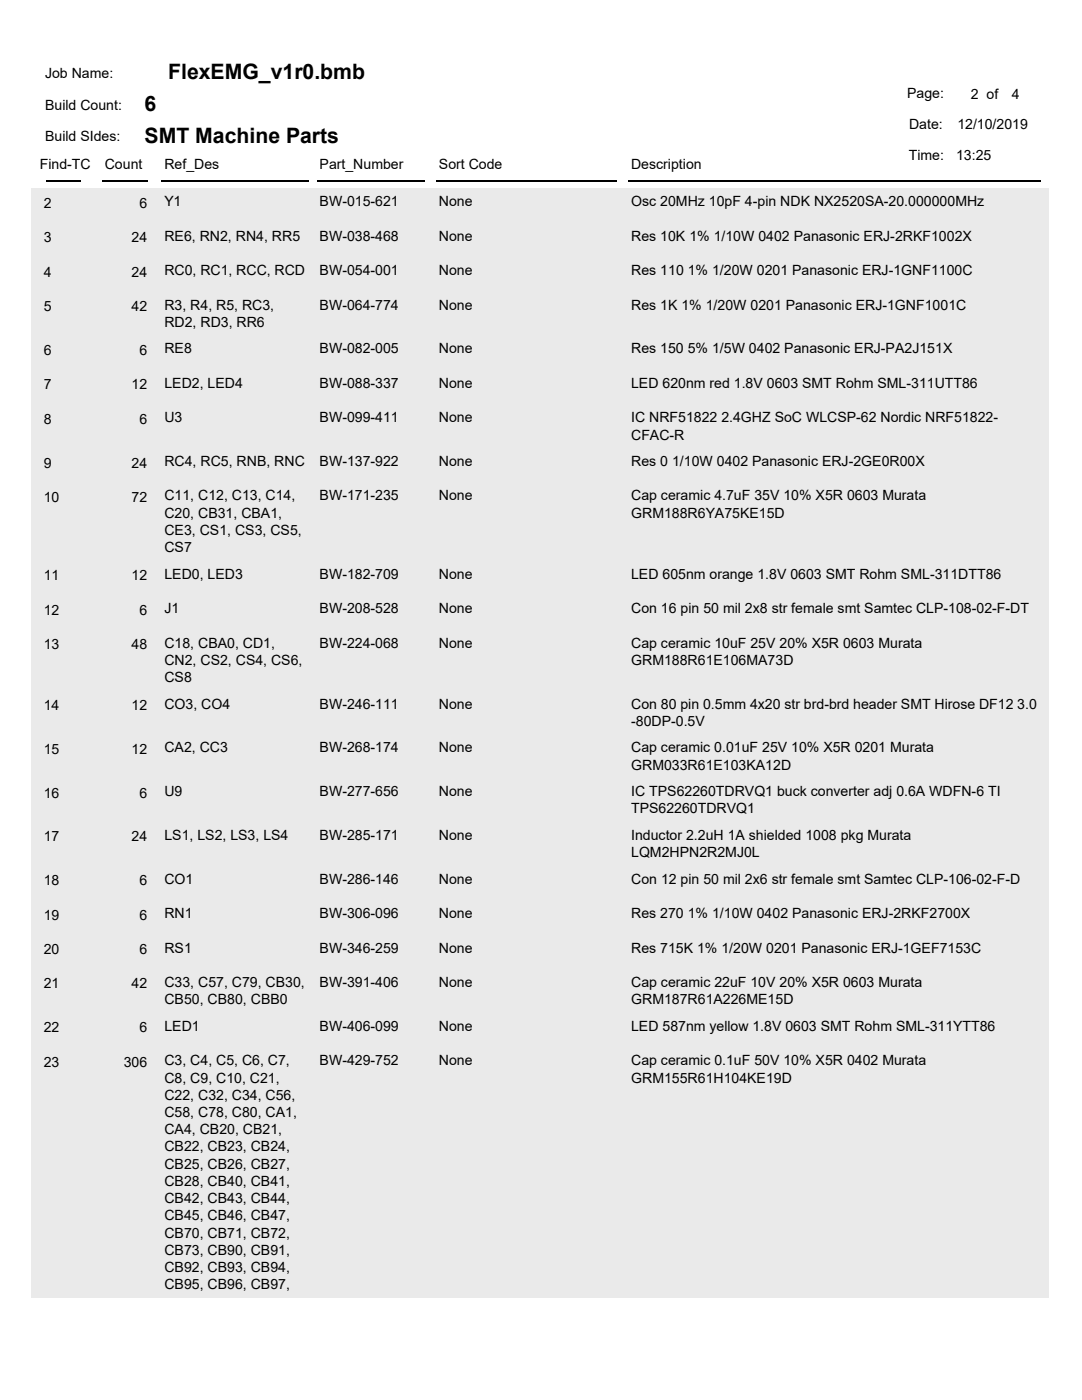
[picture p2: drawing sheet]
<svg xmlns="http://www.w3.org/2000/svg" width="216mm" height="279mm" viewBox="0 0 216 279" stroke-linecap="round" stroke-linejoin="round" font-family="sans-serif">
<defs><g id="words">
<g font-size="4.2">
<text x="33.6" y="15.8">FlexEMG_v1r0.bmb</text>
<text x="28.9" y="22.1">6</text>
<text x="28.9" y="28.5">SMT Machine Parts</text>
</g>
<g font-size="2.8">
<text x="9" y="15.5">Job Name:</text>
<text x="9" y="21.9">Build Count:</text>
<text x="181" y="19.5">Page:</text>
<text x="193.7" y="19.7">2 of</text>
<text x="201.9" y="19.7">4</text>
<text x="9" y="28.2">Build SIdes:</text>
<text x="181.4" y="25.8">Date:</text>
<text x="191" y="25.8">12/10/2019</text>
<text x="7.9" y="33.8">Find-TC</text>
<text x="20.9" y="33.8">Count</text>
<text x="32.8" y="33.8">Ref_Des</text>
<text x="63.8" y="33.8">Part_Number</text>
<text x="87.6" y="33.8">Sort Code</text>
<text x="125.9" y="33.8">Description</text>
<text x="181.3" y="31.9">Time:</text>
<text x="190.8" y="31.9">13:25</text>
<text x="8.7" y="41.4">2</text>
<text x="27.8" y="41.4">6</text>
<text x="32.8" y="41.1">Y1</text>
<text x="63.8" y="41.1">BW-015-621</text>
<text x="87.6" y="41.1">None</text>
<text x="125.9" y="41.1">Osc 20MHz 10pF 4-pin NDK NX2520SA-20.000000MHz</text>
<text x="8.7" y="48.3">3</text>
<text x="26.2" y="48.3">24</text>
<text x="32.8" y="48">RE6, RN2, RN4, RR5</text>
<text x="63.8" y="48">BW-038-468</text>
<text x="87.6" y="48">None</text>
<text x="126" y="48">Res 10K 1% 1/10W 0402 Panasonic ERJ-2RKF1002X</text>
<text x="8.7" y="55.2">4</text>
<text x="26.2" y="55.2">24</text>
<text x="32.8" y="54.9">RC0, RC1, RCC, RCD</text>
<text x="63.8" y="54.9">BW-054-001</text>
<text x="87.6" y="54.9">None</text>
<text x="126" y="54.9">Res 110 1% 1/20W 0201 Panasonic ERJ-1GNF1100C</text>
<text x="8.7" y="62.1">5</text>
<text x="26.2" y="62.1">42</text>
<text x="32.8" y="61.8">R3, R4, R5, RC3,</text>
<text x="32.8" y="65.2">RD2, RD3, RR6</text>
<text x="63.8" y="61.8">BW-064-774</text>
<text x="87.6" y="61.8">None</text>
<text x="125.9" y="61.8">Res 1K 1% 1/20W 0201 Panasonic ERJ-1GNF1001C</text>
<text x="8.7" y="70.8">6</text>
<text x="27.8" y="70.8">6</text>
<text x="32.8" y="70.5">RE8</text>
<text x="63.8" y="70.5">BW-082-005</text>
<text x="87.6" y="70.5">None</text>
<text x="125.9" y="70.5">Res 150 5% 1/5W 0402 Panasonic ERJ-PA2J151X</text>
<text x="8.7" y="77.7">7</text>
<text x="26.2" y="77.7">12</text>
<text x="32.8" y="77.4">LED2, LED4</text>
<text x="63.8" y="77.4">BW-088-337</text>
<text x="87.6" y="77.4">None</text>
<text x="125.9" y="77.4">LED 620nm red 1.8V 0603 SMT Rohm SML-311UTT86</text>
<text x="8.7" y="84.6">8</text>
<text x="27.8" y="84.6">6</text>
<text x="32.8" y="84.3">U3</text>
<text x="63.8" y="84.3">BW-099-411</text>
<text x="87.6" y="84.3">None</text>
<text x="125.9" y="87.7">CFAC-R</text>
<text x="125.9" y="84.3">IC NRF51822 2.4GHZ SoC WLCSP-62 Nordic NRF51822-</text>
<text x="8.7" y="93.3">9</text>
<text x="26.2" y="93.3">24</text>
<text x="32.8" y="93">RC4, RC5, RNB, RNC</text>
<text x="63.8" y="93">BW-137-922</text>
<text x="87.6" y="93">None</text>
<text x="126" y="93">Res 0 1/10W 0402 Panasonic ERJ-2GE0R00X</text>
<text x="8.7" y="100.2">10</text>
<text x="26.2" y="100.2">72</text>
<text x="32.8" y="99.9">C11, C12, C13, C14,</text>
<text x="63.8" y="99.9">BW-171-235</text>
<text x="87.6" y="99.9">None</text>
<text x="125.9" y="99.9">Cap ceramic 4.7uF 35V 10% X5R 0603 Murata</text>
<text x="32.8" y="103.3">C20, CB31, CBA1,</text>
<text x="32.8" y="106.8">CE3, CS1, CS3, CS5,</text>
<text x="125.9" y="103.3">GRM188R6YA75KE15D</text>
<text x="32.8" y="110.2">CS7</text>
<text x="8.7" y="115.8">11</text>
<text x="26.2" y="115.8">12</text>
<text x="32.8" y="115.5">LED0, LED3</text>
<text x="63.8" y="115.5">BW-182-709</text>
<text x="87.6" y="115.5">None</text>
<text x="125.9" y="115.5">LED 605nm orange 1.8V 0603 SMT Rohm SML-311DTT86</text>
<text x="8.7" y="122.7">12</text>
<text x="27.8" y="122.7">6</text>
<text x="32.8" y="122.4">J1</text>
<text x="63.8" y="122.4">BW-208-528</text>
<text x="87.6" y="122.4">None</text>
<text x="125.9" y="122.4">Con 16 pin 50 mil 2x8 str female smt Samtec CLP-108-02-F-DT</text>
<text x="8.7" y="129.5">13</text>
<text x="26.2" y="129.5">48</text>
<text x="32.8" y="129.3">C18, CBA0, CD1,</text>
<text x="63.8" y="129.3">BW-224-068</text>
<text x="87.6" y="129.3">None</text>
<text x="125.9" y="129.3">Cap ceramic 10uF 25V 20% X5R 0603 Murata</text>
<text x="32.8" y="132.7">CN2, CS2, CS4, CS6,</text>
<text x="32.8" y="136.1">CS8</text>
<text x="125.9" y="132.7">GRM188R61E106MA73D</text>
<text x="8.7" y="141.7">14</text>
<text x="26.2" y="141.7">12</text>
<text x="32.8" y="141.4">CO3, CO4</text>
<text x="63.8" y="141.4">BW-246-111</text>
<text x="87.6" y="141.4">None</text>
<text x="126" y="141.4">Con 80 pin 0.5mm 4x20 str brd-brd header SMT Hirose DF12 3.0</text>
<text x="125.9" y="144.9">-80DP-0.5V</text>
<text x="8.7" y="150.5">15</text>
<text x="26.2" y="150.5">12</text>
<text x="32.8" y="150.2">CA2, CC3</text>
<text x="63.8" y="150.2">BW-268-174</text>
<text x="87.6" y="150.2">None</text>
<text x="125.9" y="150.2">Cap ceramic 0.01uF 25V 10% X5R 0201 Murata</text>
<text x="125.9" y="153.6">GRM033R61E103KA12D</text>
<text x="8.7" y="159.2">16</text>
<text x="27.8" y="159.2">6</text>
<text x="32.8" y="158.9">U9</text>
<text x="63.8" y="158.9">BW-277-656</text>
<text x="87.6" y="158.9">None</text>
<text x="125.9" y="158.9">IC TPS62260TDRVQ1 buck converter adj 0.6A WDFN-6 TI</text>
<text x="8.7" y="167.9">17</text>
<text x="26.2" y="167.9">24</text>
<text x="32.8" y="167.6">LS1, LS2, LS3, LS4</text>
<text x="63.8" y="167.6">BW-285-171</text>
<text x="87.6" y="167.6">None</text>
<text x="125.9" y="167.6">Inductor 2.2uH 1A shielded 1008 pkg Murata</text>
<text x="125.9" y="162.3">TPS62260TDRVQ1</text>
<text x="125.9" y="171.1">LQM2HPN2R2MJ0L</text>
<text x="8.7" y="176.6">18</text>
<text x="27.8" y="176.6">6</text>
<text x="32.8" y="176.4">CO1</text>
<text x="63.8" y="176.4">BW-286-146</text>
<text x="87.6" y="176.4">None</text>
<text x="126" y="176.4">Con 12 pin 50 mil 2x6 str female smt Samtec CLP-106-02-F-D</text>
<text x="8.7" y="183.5">19</text>
<text x="27.8" y="183.5">6</text>
<text x="32.8" y="183.2">RN1</text>
<text x="63.8" y="183.2">BW-306-096</text>
<text x="87.6" y="183.2">None</text>
<text x="125.9" y="183.2">Res 270 1% 1/10W 0402 Panasonic ERJ-2RKF2700X</text>
<text x="8.7" y="190.4">20</text>
<text x="27.8" y="190.4">6</text>
<text x="32.8" y="190.1">RS1</text>
<text x="63.8" y="190.1">BW-346-259</text>
<text x="87.6" y="190.1">None</text>
<text x="125.9" y="190.1">Res 715K 1% 1/20W 0201 Panasonic ERJ-1GEF7153C</text>
<text x="8.7" y="197.3">21</text>
<text x="26.2" y="197.3">42</text>
<text x="32.8" y="197">C33, C57, C79, CB30,</text>
<text x="63.8" y="197">BW-391-406</text>
<text x="87.6" y="197">None</text>
<text x="125.9" y="197">Cap ceramic 22uF 10V 20% X5R 0603 Murata</text>
<text x="32.8" y="200.4">CB50, CB80, CBB0</text>
<text x="125.9" y="200.4">GRM187R61A226ME15D</text>
<text x="8.7" y="206">22</text>
<text x="27.8" y="206">6</text>
<text x="32.8" y="205.7">LED1</text>
<text x="63.8" y="205.7">BW-406-099</text>
<text x="87.6" y="205.7">None</text>
<text x="125.9" y="205.7">LED 587nm yellow 1.8V 0603 SMT Rohm SML-311YTT86</text>
<text x="8.7" y="212.9">23</text>
<text x="24.7" y="212.9">306</text>
<text x="32.8" y="212.6">C3, C4, C5, C6, C7,</text>
<text x="63.8" y="212.6">BW-429-752</text>
<text x="87.6" y="212.6">None</text>
<text x="125.9" y="212.6">Cap ceramic 0.1uF 50V 10% X5R 0402 Murata</text>
<text x="32.8" y="216">C8, C9, C10, C21,</text>
<text x="32.8" y="219.5">C22, C32, C34, C56,</text>
<text x="125.9" y="216">GRM155R61H104KE19D</text>
<text x="32.8" y="222.9">C58, C78, C80, CA1,</text>
<text x="32.8" y="226.4">CA4, CB20, CB21,</text>
<text x="32.8" y="229.8">CB22, CB23, CB24,</text>
<text x="32.8" y="233.2">CB25, CB26, CB27,</text>
<text x="32.8" y="236.7">CB28, CB40, CB41,</text>
<text x="32.8" y="240.1">CB42, CB43, CB44,</text>
<text x="32.8" y="243.6">CB45, CB46, CB47,</text>
<text x="32.8" y="247">CB70, CB71, CB72,</text>
<text x="32.8" y="250.4">CB73, CB90, CB91,</text>
<text x="32.8" y="253.9">CB92, CB93, CB94,</text>
<text x="32.8" y="257.3">CB95, CB96, CB97,</text>
</g>
</g></defs>
<path d="M9.3 36.1h6.9M20.4 36.1h9M32.3 36.1h29.4M63.2 36.1h21.5M87.1 36.1h35.9M125.4 36.1h82.3" fill="none" stroke="#000" stroke-width=".28"/>
<g fill="#e4efe4">
<path d="M6.3 37.6h203v6.8h-203z"/>
<path d="M6.3 44.4h203v6.9h-203z"/>
<path d="M6.3 51.3h203v6.9h-203z"/>
<path d="M6.3 58.2h203v8.8h-203z"/>
<path d="M6.3 67h203v6.8h-203z"/>
<path d="M6.3 73.8h203v6.9h-203z"/>
<path d="M6.3 80.7h203v8.8h-203z"/>
<path d="M6.3 89.4h203v6.9h-203z"/>
<path d="M6.3 96.3h203v15.6h-203z"/>
<path d="M6.3 111.9h203v6.9h-203z"/>
<path d="M6.3 118.8h203v6.9h-203z"/>
<path d="M6.3 125.7h203v12.2h-203z"/>
<path d="M6.3 137.9h203v8.7h-203z"/>
<path d="M6.3 146.6h203v8.7h-203z"/>
<path d="M6.3 155.3h203v8.8h-203z"/>
<path d="M6.3 164h203v8.8h-203z"/>
<path d="M6.3 172.8h203v6.9h-203z"/>
<path d="M6.3 179.7h203v6.8h-203z"/>
<path d="M6.3 186.5h203v6.9h-203z"/>
<path d="M6.3 193.4h203v8.8h-203z"/>
<path d="M6.3 202.1h203v6.9h-203z"/>
<path d="M6.3 209h203v50h-203z"/>
</g>
<use href="#words"/>
</svg>
